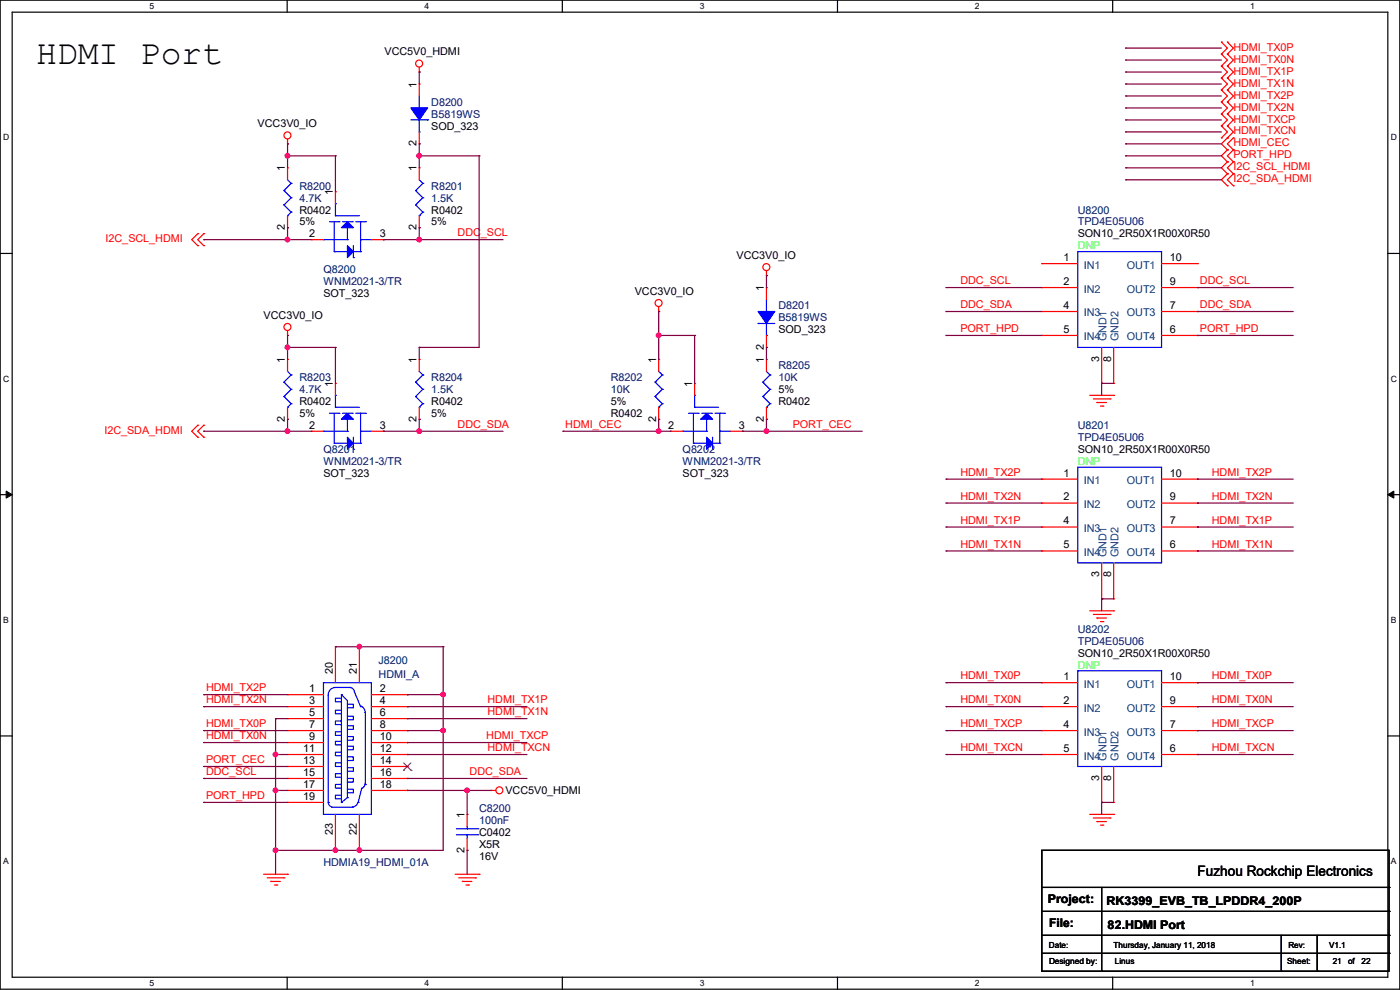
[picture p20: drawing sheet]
<svg xmlns="http://www.w3.org/2000/svg" width="297mm" height="210mm" viewBox="0 0 297 210" stroke-linecap="round" stroke-linejoin="round" font-family="sans-serif">
<defs><g id="words">
<text font-size="7.4" x="7.7" y="13.5">HDMI Port</text>
<text font-size="3" x="254" y="185.9">Fuzhou Rockchip Electronics</text>
<g font-size="2.5">
<text x="222.3" y="191.6">Project:</text>
<text x="234.7" y="191.9">RK3399_EVB_TB_LPDDR4_200P</text>
<text x="222.5" y="196.7">File:</text>
<text x="235" y="197">82.HDMI Port</text>
</g>
<g font-size="2.3">
<text x="81.6" y="11.8">VCC5V0_HDMI</text>
<text x="88.4" y="18.6" transform="rotate(-90 88.4 18.6)">1</text>
<text x="54.7" y="27">VCC3V0_IO</text>
<text x="91.5" y="27.5">SOD_323</text>
<text x="88.4" y="31" transform="rotate(-90 88.4 31)">2</text>
<text x="60.5" y="36.4" transform="rotate(-90 60.5 36.4)">1</text>
<text x="70.6" y="41.4" transform="rotate(-90 70.6 41.4)">1</text>
<text x="88.4" y="36.4" transform="rotate(-90 88.4 36.4)">1</text>
<text x="63.5" y="45.3">R0402</text>
<text x="63.5" y="47.8">5%</text>
<text x="91.5" y="45.3">R0402</text>
<text x="91.5" y="47.8">5%</text>
<text x="60.5" y="48.8" transform="rotate(-90 60.5 48.8)">2</text>
<text x="65.6" y="50.3">2</text>
<text x="80.6" y="50.3">3</text>
<text x="88.4" y="48.8" transform="rotate(-90 88.4 48.8)">2</text>
<text x="228.6" y="50.4">SON10_2R50X1R00X0R50</text>
<text x="156.3" y="54.9">VCC3V0_IO</text>
<text x="225.6" y="55.4">1</text>
<text x="248.2" y="55.4">10</text>
<text x="68.6" y="63.1">SOT_323</text>
<text x="134.7" y="62.6">VCC3V0_IO</text>
<text x="162.1" y="61.8" transform="rotate(-90 162.1 61.8)">1</text>
<text x="225.6" y="60.5">2</text>
<text x="225.6" y="65.5">4</text>
<text x="248.2" y="65.5">7</text>
<text x="248.2" y="60.5">9</text>
<text x="55.9" y="67.6">VCC3V0_IO</text>
<text x="165.1" y="70.7">SOD_323</text>
<text x="225.6" y="70.6">5</text>
<text x="248.2" y="70.6">6</text>
<text x="60.5" y="77" transform="rotate(-90 60.5 77)">1</text>
<text x="88.4" y="77" transform="rotate(-90 88.4 77)">1</text>
<text x="139.2" y="77" transform="rotate(-90 139.2 77)">1</text>
<text x="162.1" y="77" transform="rotate(-90 162.1 77)">1</text>
<text x="162.1" y="74.2" transform="rotate(-90 162.1 74.2)">2</text>
<text x="233.2" y="76.8" transform="rotate(-90 233.2 76.8)">3</text>
<text x="235.7" y="76.8" transform="rotate(-90 235.7 76.8)">8</text>
<text x="70.6" y="82.1" transform="rotate(-90 70.6 82.1)">1</text>
<text x="146.8" y="82.1" transform="rotate(-90 146.8 82.1)">1</text>
<text x="165.1" y="83.4">5%</text>
<text x="60.5" y="89.5" transform="rotate(-90 60.5 89.5)">2</text>
<text x="63.5" y="85.9">R0402</text>
<text x="63.5" y="88.5">5%</text>
<text x="88.4" y="89.5" transform="rotate(-90 88.4 89.5)">2</text>
<text x="91.5" y="85.9">R0402</text>
<text x="91.5" y="88.5">5%</text>
<text x="129.6" y="88.5">R0402</text>
<text x="129.6" y="85.9">5%</text>
<text x="139.2" y="89.5" transform="rotate(-90 139.2 89.5)">2</text>
<text x="162.1" y="89.5" transform="rotate(-90 162.1 89.5)">2</text>
<text x="165.1" y="85.9">R0402</text>
<text x="65.6" y="90.9">2</text>
<text x="80.6" y="90.9">3</text>
<text x="141.8" y="90.9">2</text>
<text x="156.8" y="90.9">3</text>
<text x="68.6" y="101.2">SOT_323</text>
<text x="144.8" y="101.2">SOT_323</text>
<text x="225.6" y="101.1">1</text>
<text x="228.6" y="96.1">SON10_2R50X1R00X0R50</text>
<text x="248.2" y="101.1">10</text>
<text x="225.6" y="106.2">2</text>
<text x="248.2" y="106.2">9</text>
<text x="225.6" y="111.3">4</text>
<text x="248.2" y="111.3">7</text>
<text x="225.6" y="116.3">5</text>
<text x="248.2" y="116.3">6</text>
<text x="233.2" y="122.5" transform="rotate(-90 233.2 122.5)">3</text>
<text x="235.7" y="122.5" transform="rotate(-90 235.7 122.5)">8</text>
<text x="70.6" y="143" transform="rotate(-90 70.6 143)">20</text>
<text x="75.7" y="143" transform="rotate(-90 75.7 143)">21</text>
<text x="228.6" y="139.3">SON10_2R50X1R00X0R50</text>
<text x="65.6" y="146.8">1</text>
<text x="65.6" y="149.4">3</text>
<text x="80.6" y="146.8">2</text>
<text x="80.6" y="149.4">4</text>
<text x="225.6" y="144.3">1</text>
<text x="225.6" y="149.4">2</text>
<text x="248.2" y="149.4">9</text>
<text x="248.2" y="144.3">10</text>
<text x="65.6" y="151.9">5</text>
<text x="65.6" y="154.4">7</text>
<text x="80.6" y="151.9">6</text>
<text x="80.6" y="154.4">8</text>
<text x="225.6" y="154.4">4</text>
<text x="248.2" y="154.4">7</text>
<text x="64.3" y="159.5">11</text>
<text x="65.6" y="157">9</text>
<text x="80.6" y="157">10</text>
<text x="80.6" y="159.5">12</text>
<text x="225.6" y="159.5">5</text>
<text x="248.2" y="159.5">6</text>
<text x="64.3" y="162.1">13</text>
<text x="64.3" y="164.6">15</text>
<text x="64.3" y="167.1">17</text>
<text x="80.6" y="162.1">14</text>
<text x="80.6" y="164.6">16</text>
<text x="80.6" y="167.1">18</text>
<text x="233.2" y="165.7" transform="rotate(-90 233.2 165.7)">3</text>
<text x="235.7" y="165.7" transform="rotate(-90 235.7 165.7)">8</text>
<text x="64.3" y="169.7">19</text>
<text x="98.6" y="173.5" transform="rotate(-90 98.6 173.5)">1</text>
<text x="107.2" y="168.5">VCC5V0_HDMI</text>
<text x="70.6" y="177.1" transform="rotate(-90 70.6 177.1)">23</text>
<text x="75.7" y="177.1" transform="rotate(-90 75.7 177.1)">22</text>
<text x="101.6" y="177.4">C0402</text>
<text x="101.6" y="179.9">X5R</text>
<text x="98.6" y="180.9" transform="rotate(-90 98.6 180.9)">2</text>
<text x="101.6" y="182.5">16V</text>
</g>
<g font-size="2.3" fill="#f00">
<text x="261.7" y="10.8">HDMI_TX0P</text>
<text x="261.7" y="13.3">HDMI_TX0N</text>
<text x="261.7" y="15.8">HDMI_TX1P</text>
<text x="261.7" y="18.4">HDMI_TX1N</text>
<text x="261.7" y="20.9">HDMI_TX2P</text>
<text x="261.7" y="23.5">HDMI_TX2N</text>
<text x="261.7" y="26">HDMI_TXCP</text>
<text x="261.7" y="28.5">HDMI_TXCN</text>
<text x="261.7" y="33.6">PORT_HPD</text>
<text x="261.7" y="31.1">HDMI_CEC</text>
<text x="261.7" y="36.2">I2C_SCL_HDMI</text>
<text x="261.7" y="38.7">I2C_SDA_HDMI</text>
<text x="22.4" y="51.4">I2C_SCL_HDMI</text>
<text x="97.1" y="50.1">DDC_SCL</text>
<text x="203.8" y="60.3">DDC_SCL</text>
<text x="203.8" y="65.4">DDC_SDA</text>
<text x="254.6" y="65.4">DDC_SDA</text>
<text x="254.6" y="60.3">DDC_SCL</text>
<text x="203.8" y="70.4">PORT_HPD</text>
<text x="254.6" y="70.4">PORT_HPD</text>
<text x="22.1" y="92">I2C_SDA_HDMI</text>
<text x="97.1" y="90.8">DDC_SDA</text>
<text x="119.9" y="90.8">HDMI_CEC</text>
<text x="168.2" y="90.8">PORT_CEC</text>
<text x="203.8" y="100.9">HDMI_TX2P</text>
<text x="257.1" y="100.9">HDMI_TX2P</text>
<text x="203.8" y="106">HDMI_TX2N</text>
<text x="257.1" y="106">HDMI_TX2N</text>
<text x="203.8" y="111.1">HDMI_TX1P</text>
<text x="257.1" y="111.1">HDMI_TX1P</text>
<text x="203.8" y="116.2">HDMI_TX1N</text>
<text x="257.1" y="116.2">HDMI_TX1N</text>
<text x="43.7" y="146.6">HDMI_TX2P</text>
<text x="43.7" y="149.2">HDMI_TX2N</text>
<text x="103.4" y="149.2">HDMI_TX1P</text>
<text x="203.8" y="144.1">HDMI_TX0P</text>
<text x="203.8" y="149.2">HDMI_TX0N</text>
<text x="257.1" y="149.2">HDMI_TX0N</text>
<text x="257.1" y="144.1">HDMI_TX0P</text>
<text x="43.7" y="154.3">HDMI_TX0P</text>
<text x="103.4" y="151.7">HDMI_TX1N</text>
<text x="203.8" y="154.3">HDMI_TXCP</text>
<text x="257.1" y="154.3">HDMI_TXCP</text>
<text x="43.7" y="156.8">HDMI_TX0N</text>
<text x="43.7" y="161.9">PORT_CEC</text>
<text x="103.2" y="156.8">HDMI_TXCP</text>
<text x="103.4" y="159.3">HDMI_TXCN</text>
<text x="203.8" y="159.3">HDMI_TXCN</text>
<text x="257.1" y="159.3">HDMI_TXCN</text>
<text x="43.7" y="164.4">DDC_SCL</text>
<text x="99.6" y="164.4">DDC_SDA</text>
<text x="43.7" y="169.5">PORT_HPD</text>
</g>
<g font-size="2.3" fill="#000080">
<text x="91.5" y="22.4">D8200</text>
<text x="91.5" y="25">B5819WS</text>
<text x="63.5" y="40.2">R8200</text>
<text x="91.5" y="40.2">R8201</text>
<text x="63.5" y="42.8">4.7K</text>
<text x="91.5" y="42.8">1.5K</text>
<text x="228.6" y="45.3">U8200</text>
<text x="228.6" y="47.8">TPD4E05U06</text>
<text x="68.6" y="58">Q8200</text>
<text x="68.6" y="60.5">WNM2021-3/TR</text>
<text x="165.1" y="65.6">D8201</text>
<text x="165.1" y="68.2">B5819WS</text>
<text x="63.5" y="80.9">R8203</text>
<text x="63.5" y="83.4">4.7K</text>
<text x="91.5" y="80.9">R8204</text>
<text x="91.5" y="83.4">1.5K</text>
<text x="129.6" y="80.9">R8202</text>
<text x="129.6" y="83.4">10K</text>
<text x="165.1" y="78.3">R8205</text>
<text x="165.1" y="80.9">10K</text>
<text x="228.6" y="91">U8201</text>
<text x="228.6" y="93.6">TPD4E05U06</text>
<text x="68.6" y="96.1">Q8201</text>
<text x="68.6" y="98.6">WNM2021-3/TR</text>
<text x="144.8" y="96.1">Q8202</text>
<text x="144.8" y="98.6">WNM2021-3/TR</text>
<text x="228.6" y="134.2">U8202</text>
<text x="228.6" y="136.7">TPD4E05U06</text>
<text x="80.3" y="140.8">J8200</text>
<text x="80.3" y="143.8">HDMI_A</text>
<text x="101.6" y="172.3">C8200</text>
<text x="101.6" y="174.8">100nF</text>
<text x="68.6" y="183.7">HDMIA19_HDMI_01A</text>
</g>
<g font-size="2.3" fill="#0f0">
<text x="228.6" y="52.9">DNP</text>
<text x="228.6" y="98.6">DNP</text>
<text x="228.6" y="141.8">DNP</text>
</g>
<g font-size="2.3" fill="#004080">
<text x="229.9" y="57">IN1</text>
<text x="239.1" y="57">OUT1</text>
<text x="229.9" y="62.1">IN2</text>
<text x="239.1" y="62.1">OUT2</text>
<text x="229.9" y="67.1">IN3</text>
<text x="239.1" y="67.1">OUT3</text>
<text x="229.9" y="72.2">IN4</text>
<text x="234.8" y="72.4" transform="rotate(-90 234.8 72.4)">GND1</text>
<text x="237.3" y="72.4" transform="rotate(-90 237.3 72.4)">GND2</text>
<text x="239.1" y="72.2">OUT4</text>
<text x="229.9" y="102.7">IN1</text>
<text x="229.9" y="107.8">IN2</text>
<text x="239.1" y="107.8">OUT2</text>
<text x="239.1" y="102.7">OUT1</text>
<text x="229.9" y="112.9">IN3</text>
<text x="239.1" y="112.9">OUT3</text>
<text x="229.9" y="117.9">IN4</text>
<text x="234.8" y="118.2" transform="rotate(-90 234.8 118.2)">GND1</text>
<text x="237.3" y="118.2" transform="rotate(-90 237.3 118.2)">GND2</text>
<text x="239.1" y="117.9">OUT4</text>
<text x="229.9" y="145.9">IN1</text>
<text x="239.1" y="145.9">OUT1</text>
<text x="229.9" y="151">IN2</text>
<text x="239.1" y="151">OUT2</text>
<text x="229.9" y="156">IN3</text>
<text x="229.9" y="161.1">IN4</text>
<text x="234.8" y="161.3" transform="rotate(-90 234.8 161.3)">GND1</text>
<text x="237.3" y="161.3" transform="rotate(-90 237.3 161.3)">GND2</text>
<text x="239.1" y="161.1">OUT4</text>
<text x="239.1" y="156">OUT3</text>
</g>
<g font-size="1.8">
<text x="31.7" y="1.9">5</text>
<text x="90.1" y="1.9">4</text>
<text x="148.5" y="1.9">3</text>
<text x="206.8" y="1.9">2</text>
<text x="265.2" y="1.9">1</text>
<text x=".7" y="29.8">D</text>
<text x="295.1" y="29.8">D</text>
<text x=".7" y="80.9">C</text>
<text x="295.1" y="80.9">C</text>
<text x=".7" y="132.1">B</text>
<text x="295.1" y="132.1">B</text>
<text x=".7" y="183.3">A</text>
<text x="295.1" y="183.3">A</text>
<text x="222.5" y="201">Date:</text>
<text x="236.3" y="201">Thursday, January 11, 2018</text>
<text x="273.3" y="201">Rev:</text>
<text x="282" y="201">V1.1</text>
<text x="31.7" y="209.2">5</text>
<text x="90.1" y="209.2">4</text>
<text x="148.5" y="209.2">3</text>
<text x="206.8" y="209.2">2</text>
<text x="222.5" y="204.6">Designed by:</text>
<text x="236.5" y="204.6">Linus</text>
<text x="265.2" y="209.2">1</text>
<text x="273.1" y="204.6">Sheet:</text>
<text x="282.7" y="204.6">21</text>
<text x="286" y="204.6">of</text>
<text x="288.8" y="204.6">22</text>
</g>
</g></defs>
<path d="M0 0h297v209.8h-297zM2.6 2.6h291.8v204.7h-291.8z" fill="none" stroke="#000" stroke-width=".25"/>
<g fill="#fff">
<path d="M31.7 .3h1v2h-1z"/>
<path d="M31.7 207.6h1v1.9h-1z"/>
</g>
<path d="M60.9 0v2.6M60.9 207.3v2.5" fill="none" stroke="#000" stroke-width=".25"/>
<g fill="#fff">
<path d="M90.1 .3h1v2h-1z"/>
<path d="M90.1 207.6h1v1.9h-1z"/>
</g>
<path d="M119.3 0v2.6M119.3 207.3v2.5" fill="none" stroke="#000" stroke-width=".25"/>
<g fill="#fff">
<path d="M148.5 .3h.9v2h-.9z"/>
<path d="M148.5 207.6h.9v1.9h-.9z"/>
</g>
<path d="M177.7 0v2.6M177.7 207.3v2.5" fill="none" stroke="#000" stroke-width=".25"/>
<g fill="#fff">
<path d="M206.8 .3h1v2h-1z"/>
<path d="M206.8 207.6h1v1.9h-1z"/>
</g>
<path d="M236.1 0v2.6M236.1 207.3v2.5" fill="none" stroke="#000" stroke-width=".25"/>
<g fill="#fff">
<path d="M265.2 .3h1v2h-1z"/>
<path d="M265.2 207.6h1v1.9h-1z"/>
<path d="M.7 28.2h1.2v1.9h-1.2z"/>
<path d="M295.1 28.2h1.2v1.9h-1.2z"/>
<path d="M.7 79.3h1.2v2h-1.2z"/>
<path d="M295.1 79.3h1.2v2h-1.2z"/>
</g>
<path d="M0 53.8h2.6M294.4 53.8h2.6" fill="none" stroke="#000" stroke-width=".25"/>
<g fill="#fff">
<path d="M.7 130.5h1.2v2h-1.2z"/>
<path d="M295.1 130.5h1.1v2h-1.1z"/>
</g>
<path d="M0 104.9h2.6M294.4 104.9h2.6" fill="none" stroke="#000" stroke-width=".25"/>
<path d="M1.3 104.2l1.3 .7-1.3 .8zM294.4 104.9l1.3-.7v1.5z" fill="#000" stroke="#000" stroke-width=".21"/>
<g fill="#fff">
<path d="M.7 181.7h1.2v2h-1.2z"/>
<path d="M295.1 181.7h1.1v2h-1.1z"/>
</g>
<g fill="none" stroke="#000" stroke-width=".25">
<path d="M0 156.1h2.6M294.4 156.1h2.6M221 180.4h73.7v25.6h-73.7zM221 188.3h73.7M221 193.3h73.7M221 198.4h73.7M233.7 188.3v17.7M271.8 198.4v7.6M279.4 198.4v7.6M294.7 188.3h.1M294.7 193.3h.1M294.7 198.4h.1"/>
<path d="M221 202.2h73.7M233.7 206h.1M271.8 206h.1M279.4 206h.1M294.7 202.2h.1"/>
</g>
<g fill="none" stroke="#f00" stroke-width=".25">
<path d="M88.9 15.3h.1M88.9 17.8h.1M88.9 14.3v1M88.9 17.8v2.6M259.1 14h.1M259.1 11.5h.1M259.1 8.9h.1M259.1 16.6h.1M259.1 19.1h.1M259.1 11.5l1.3 1.2-1.3 1.3M259.1 8.9l1.3 1.3-1.3 1.3M259.1 14l1.3 1.3-1.3 1.3"/>
<path d="M259.1 16.6l1.3 1.2-1.3 1.3M259.1 19.1l1.3 1.3-1.3 1.2M260.4 14h.1M260.4 11.5h.1M260.4 8.9h.1M260.4 16.6h.1M260.4 19.1h.1M260.4 11.5l1.3 1.2-1.3 1.3M260.4 8.9l1.3 1.3-1.3 1.3M260.4 14l1.3 1.3-1.3 1.3M260.4 16.6l1.3 1.2-1.3 1.3M260.4 19.1l1.3 1.3-1.3 1.2"/>
<path d="M61 30.5h.1M61 35.6h.1M61 29.5v1M61 35.6v2.5M88.9 35.6h.1M88.9 30.5h.1M88.9 28v2.5M88.9 35.6v2.5M259.1 21.6h.1M259.1 24.2h.1M259.1 26.7h.1M259.1 29.3h.1"/>
<path d="M259.1 21.6l1.3 1.3-1.3 1.3M259.1 24.2l1.3 1.2-1.3 1.3M259.1 26.7l1.3 1.3-1.3 1.3M260.4 21.6h.1M260.4 24.2h.1M260.4 26.7h.1M260.4 29.3h.1M260.4 31.8h.1M260.4 34.3h.1M260.4 36.9h.1M260.4 39.4h.1M260.4 21.6l1.3 1.3-1.3 1.3"/>
<path d="M260.4 24.2l1.3 1.2-1.3 1.3M260.4 26.7l1.3 1.3-2.6 2.5 1.3 1.3M260.4 31.8l-1.3 1.3 1.3 1.2M260.4 34.3l-1.3 1.3 1.3 1.3M260.4 36.9l-1.3 1.2 1.3 1.3M261.7 34.3h.1M261.7 31.8h.1M261.7 36.9h.1M261.7 39.4h.1M261.7 29.3h.1M261.7 31.8l-1.3 1.3 1.3 1.2M261.7 34.3l-1.3 1.3 1.3 1.3"/>
<path d="M261.7 36.9l-1.3 1.2 1.3 1.3M261.7 29.3l-1.3 1.2 1.3 1.3M42 49.6h.1M42 52.1h.1M42 49.6l-1.3 1.2 1.3 1.3M43.2 49.6h.1M43.2 52.1h.1M43.2 49.6l-1.2 1.2 1.2 1.3M61 48.3h.1M61 45.8v2.5M66.1 50.8h.1M66.1 50.8h2.5"/>
<path d="M71.2 40.7h.1M71.2 40.7v2.5M78.8 50.8h2.5M81.3 50.8h.1M88.9 48.3h.1M88.9 45.8v2.5M162.6 58.5h.1M162.6 57.4v1.1M221 55.9h.1M221 55.9h7.6M246.4 55.9h7.6M254 55.9h.1"/>
<path d="M61 71.2h.1M61 76.2h.1M61 70.1v1.1M61 76.2v2.6M88.9 76.2h.1M88.9 76.2v2.6M139.7 66.1h.1M139.7 76.2h.1M139.7 65.1v1M139.7 76.2v2.6M162.6 61h.1M162.6 73.7h.1"/>
<path d="M162.6 76.2h.1M162.6 61v2.5M162.6 71.2v2.5M162.6 76.2v2.6M221 61h.1M221 66.1h.1M221 71.2h.1M221 61h7.6M221 66.1h7.6M221 71.2h7.6M233.7 73.7v7.6M236.3 73.7v7.6"/>
<path d="M246.4 61h7.6M246.4 66.1h7.6M246.4 71.2h7.6M254 71.2h.1M254 66.1h.1M254 61h.1M42 90.2h.1M42 92.8h.1M42 90.2l-1.3 1.3 1.3 1.3M43.2 90.2h.1M43.2 92.8h.1M43.2 90.2l-1.2 1.3 1.2 1.3"/>
<path d="M61 88.9h.1M61 86.4v2.5M66.1 91.5h.1M66.1 91.5h2.5M71.2 81.3h.1M71.2 81.3v2.6M78.8 91.5h2.5M81.3 91.5h.1M88.9 88.9h.1M88.9 86.4v2.5M139.7 88.9h.1M139.7 86.4v2.5"/>
<path d="M142.3 91.5h.1M142.3 91.5h2.5M147.4 81.3h.1M147.4 81.3v2.6M155 91.5h2.5M157.5 91.5h.1M162.6 88.9h.1M162.6 86.4v2.5M231.2 83.9h5.1M231.9 84.6h3.6M232.7 85.4h.1M232.7 85.4h2"/>
<path d="M233.5 86.1h.5M233.7 81.3h.1M234 86.1h.1M235.5 84.6h.1M236.3 83.9h.1M236.3 81.3h.1M221 101.6h.1M221 106.7h.1M221 111.8h.1M221 116.9h.1M221 101.6h7.6M221 106.7h7.6"/>
<path d="M221 111.8h7.6M221 116.9h7.6M233.7 119.4v7.6M236.3 119.4v7.6M246.4 101.6h7.6M246.4 106.7h7.6M246.4 111.8h7.6M246.4 116.9h7.6M254 116.9h.1M254 111.8h.1M254 106.7h.1M254 101.6h.1"/>
<path d="M71.2 137.2h.1M71.2 137.2v7.6M76.2 137.2h.1M76.2 137.2v7.6M231.2 129.6h5.1M231.9 130.3h3.6M232.7 131.1h.1M232.7 131.1h2M233.5 131.9h.5M233.7 127h.1M234 131.9h.1M235.5 130.3h.1"/>
<path d="M236.3 129.6h.1M236.3 127h.1M61 147.4h.1M61 149.9h.1M61 152.4h.1M61 155h.1M61 157.5h.1M61 149.9h7.6M61 155h7.6M61 147.4h7.6M61 152.4h7.6M61 157.5h7.6"/>
<path d="M78.8 149.9h7.6M78.8 155h7.6M78.8 147.4h7.6M78.8 152.4h7.6M78.8 157.5h7.6M86.4 147.4h.1M86.4 149.9h.1M86.4 152.4h.1M86.4 155h.1M86.4 157.5h.1M221 144.8h.1M221 149.9h.1"/>
<path d="M221 155h.1M221 144.8h7.6M221 149.9h7.6M221 155h7.6M246.4 144.8h7.6M246.4 149.9h7.6M246.4 155h7.6M254 155h.1M254 149.9h.1M254 144.8h.1M61 160.1h.1M61 162.6h.1"/>
<path d="M61 165.1h.1M61 167.7h.1M61 170.2h.1M61 167.7h7.6M61 160.1h7.6M61 162.6h7.6M61 165.1h7.6M61 170.2h7.6M71.2 172.8v7.6M76.2 172.8v7.6M78.8 167.7h7.6M78.8 160.1h7.6"/>
<path d="M78.8 162.6h7.6M78.8 165.1h7.6M86.4 160.1h.1M86.4 162.6h.1M86.4 165.1h.1M86.4 167.7h.1M99.1 172.8h.1M99.1 172.8v2.5M99.1 177.8v2.6M104.2 167.7h.1M104.2 167.7h1M221 160.1h.1"/>
<path d="M221 160.1h7.6M231.2 172.8h5.1M231.9 173.5h3.6M232.7 174.3h.1M232.7 174.3h2M233.5 175h.5M233.7 170.2h.1M233.7 162.6v7.6M234 175h.1M235.5 173.5h.1M236.3 172.8h.1M236.3 170.2h.1"/>
<path d="M236.3 162.6v7.6M246.4 160.1h7.6M254 160.1h.1M55.9 185.5h5.1M56.7 186.2h3.5M57.4 187h.1M57.4 187h2.1M58.2 187.7h.5M58.7 187.7h.1M60.2 186.2h.1M61 185.5h.1M71.2 180.4h.1"/>
<path d="M76.2 180.4h.1M96.6 185.5h5M97.3 186.2h3.6M98.1 187h.1M98.1 187h2M98.8 187.7h.6M99.1 180.4h.1M99.4 187.7h.1M100.9 186.2h.1M101.6 185.5h.1"/>
<circle cx="88.9" cy="13.5" r=".74"/>
<circle cx="61" cy="28.7" r=".74"/>
<circle cx="162.6" cy="56.7" r=".74"/>
<circle cx="61" cy="69.4" r=".74"/>
<circle cx="139.7" cy="64.3" r=".74"/>
<circle cx="105.9" cy="167.7" r=".74"/>
</g>
<g fill="none" stroke="#00f" stroke-width=".25">
<path d="M61 38.1l.8 .8M61.8 38.9h.1M61.8 38.9l-1.6 1.5M87.2 25.4h3.5M88.9 22.9h.1M88.9 28h.1M88.9 38.1l.8 .8M88.9 20.4v2.5M88.9 25.4v2.6M89.7 38.9h.1M89.7 38.9l-1.5 1.5M90.7 25.4h.1"/>
<path d="M60.2 40.4h.1M60.2 43.5h.1M60.2 40.4l1.6 1.6M60.2 43.5l1.6 1.5M61 45.8h.1M61.8 42h.1M61.8 45h.1M61.8 42l-1.6 1.5M61.8 45l-.8 .8M68.6 50.8h.1M68.6 50.8h5.1M69.9 47h2"/>
<path d="M70.9 53.4h.1M70.9 47v6.4M70.9 53.4h2.8M71.2 45.8h.1M71.2 43.2h.1M71.2 43.2v2.6M71.2 45.8h5M71.9 47h.1M72.7 47h2M73.7 53.4h.1M73.7 50.8h.1M73.7 48.3v2.5"/>
<path d="M74.7 47h.1M75 54.7h.1M75 52.1v2.6M75 53.4h1.5M75.5 47h2M76.5 53.4h.1M76.5 47h.1M76.5 50.8h.1M76.5 47v6.4M76.5 50.8h2.3M77.5 47h.1M88.2 40.4h.1"/>
<path d="M88.2 43.5h.1M88.2 40.4l1.5 1.6M88.2 43.5l1.5 1.5M88.9 45.8h.1M89.7 42h.1M89.7 45h.1M89.7 42l-1.5 1.5M89.7 45l-.8 .8M228.6 53.4h17.8v20.3h-17.8zM61 78.8l.8 .7M61.8 79.5h.1M61.8 79.5l-1.6 1.6"/>
<path d="M88.9 78.8l.8 .7M89.7 79.5h.1M89.7 79.5l-1.5 1.6M139.7 78.8l.8 .7M140.5 79.5h.1M140.5 79.5l-1.5 1.6M160.8 68.6h.1M160.8 68.6h3.6M162.6 66.1h.1M162.6 71.2h.1M162.6 63.5v2.6M162.6 68.6v2.6"/>
<path d="M162.6 78.8l.8 .7M163.4 79.5h.1M163.4 79.5l-1.6 1.6M60.2 81.1h.1M60.2 84.1h.1M60.2 81.1l1.6 1.5M60.2 84.1l1.6 1.5M61 86.4h.1M61.8 82.6h.1M61.8 85.6h.1M61.8 82.6l-1.6 1.5M61.8 85.6l-.8 .8"/>
<path d="M68.6 91.5h.1M68.6 91.5h5.1M69.9 87.7h2M70.9 94h.1M70.9 87.7v6.3M70.9 94h2.8M71.2 86.4h.1M71.2 83.9h.1M71.2 86.4h5M71.2 83.9v2.5M71.9 87.7h.1M72.7 87.7h2"/>
<path d="M73.7 94h.1M73.7 91.5h.1M73.7 88.9v2.6M74.7 87.7h.1M75 95.3h.1M75 92.8v2.5M75 94h1.5M75.5 87.7h2M76.5 94h.1M76.5 87.7h.1M76.5 91.5h.1M76.5 87.7v6.3"/>
<path d="M76.5 91.5h2.3M77.5 87.7h.1M88.2 81.1h.1M88.2 84.1h.1M88.2 81.1l1.5 1.5M88.2 84.1l1.5 1.5M88.9 86.4h.1M89.7 82.6h.1M89.7 85.6h.1M89.7 82.6l-1.5 1.5M89.7 85.6l-.8 .8M139 81.1h.1"/>
<path d="M139 84.1h.1M139 81.1l1.5 1.5M139 84.1l1.5 1.5M139.7 86.4h.1M140.5 82.6h.1M140.5 85.6h.1M140.5 82.6l-1.5 1.5M140.5 85.6l-.8 .8M144.8 91.5h.1M144.8 91.5h5.1M146.1 87.7h2M147.1 94h.1"/>
<path d="M147.1 94h2.8M147.1 87.7v6.3M147.4 86.4h.1M147.4 83.9h.1M147.4 86.4h5M147.4 83.9v2.5M148.1 87.7h.1M148.9 87.7h2M149.9 94h.1M149.9 91.5h.1M149.9 88.9v2.6M150.9 87.7h.1"/>
<path d="M151.2 95.3h.1M151.2 94h1.5M151.2 92.8v2.5M151.7 87.7h2M152.7 94h.1M152.7 87.7h.1M152.7 91.5h.1M152.7 91.5h2.3M152.7 87.7v6.3M153.7 87.7h.1M161.8 81.1h.1M161.8 84.1h.1"/>
<path d="M161.8 81.1l1.6 1.5M161.8 84.1l1.6 1.5M162.6 86.4h.1M163.4 82.6h.1M163.4 85.6h.1M163.4 82.6l-1.6 1.5M163.4 85.6l-.8 .8M228.6 99.1h17.8v20.3h-17.8zM68.6 144.8h10.2v28h-10.2zM69.6 147.4v22.8M70.9 145.8h3.3M71.2 145.8a1.5 1.5 0 0 0-1.5 1.8"/>
<path d="M72.4 147.4h.1M72.4 148.1h-1.2v.8h1.2M72.4 150.7h-1.2v.7h1.2M72.4 153h-1.2v.7h1.2M72.4 155.2h-1.2v.8h1.2M72.4 157.3h-1.2v.7h1.2M72.4 159.6h-1.2v.7h1.2M72.4 147.4l1.3 1.2v20.6M72.4 147.4v22.8M73.7 149.4h1.3v.8h-1.3M73.7 151.9h1.3v.8h-1.3M73.7 154h1.3v.7h-1.3"/>
<path d="M73.7 156.3h1.3v.7h-1.3M73.7 158.3h1.3v.7h-1.3M74.2 145.8a1 1 0 0 1 1 1.1l1.3 3M74.2 145.8h.1M76.5 149.7a1.5 1.5 0 0 1 1 1.5v15.2M76.5 149.9h.1M228.6 142.3h17.8v20.3h-17.8zM69.6 170.2a1 1 0 0 0 .8 1M69.6 170.2h.1M70.4 171.2h4.3M72.4 170.2h.1M72.4 161.8h-1.2v.8h1.2"/>
<path d="M72.4 164.1h-1.2v.8h1.2M72.4 166.4h-1.2v.8h1.2M72.4 168.7h-1.2v.8h1.2M73.7 169.2h.1M73.7 160.6h1.3v.7h-1.3M73.7 162.9h1.3v.7h-1.3M73.7 165.1h1.3v.8h-1.3M73.7 167.4h1.3v.8h-1.3M73.7 169.2l-1.3 1M74.7 171.2h.1M75.9 170.2a1.25 1.25 0 0 1-1.2 1M76 170.2h.1"/>
<path d="M76.8 167.2l-.8 3M77.5 166.2a1.25 1.25 0 0 1-.8 1.1M77.5 166.4h.1M96.8 177.1h4.6M96.8 175.8h4.6M99.1 175.8h.1M99.1 177.1h.1M99.1 175.3v.5M99.1 177.1v.7M101.4 177.1h.1M101.4 175.8h.1"/>
</g>
<g fill="#00f" stroke="#00f" stroke-width=".25">
<path d="M73.7 87.7l1.3 1.2h-2.6z"/>
<path d="M73.7 92.8l1.3 1.2-1.3 1.3z"/>
<path d="M149.9 87.7l1.3 1.2h-2.6z"/>
<path d="M149.9 92.8l1.3 1.2-1.3 1.3z"/>
<path d="M73.7 47l1.3 1.3h-2.6z"/>
<path d="M73.7 52.1l1.3 1.3-1.3 1.3z"/>
<path d="M160.8 66.1h3.6l-1.8 2.5z" fill-rule="evenodd"/>
<path d="M87.2 22.9h3.5l-1.8 2.5z" fill-rule="evenodd"/>
</g>
<path d="M85.6 163.4h.1M85.6 161.8l1.6 1.6M87.2 161.8l-1.6 1.6M87.2 163.4h.1" fill="none" stroke="#804000" stroke-width=".21"/>
<g fill="none" stroke="#800040" stroke-width=".25">
<path d="M88.9 15.3h.1M88.9 15.3v2.5M238.8 10.2h.1M238.8 12.7h.1M238.8 15.3h.1M238.8 17.8h.1M238.8 10.2h20.3M238.8 12.7h20.3M238.8 15.3h20.3M238.8 17.8h20.3M61 33.1h.1M61 30.5h.1"/>
<path d="M61 30.5v5.1M61 33.1h10.2M71.2 33.1h.1M71.2 33.1v7.6M88.9 30.5h.1M88.9 33.1h.1M88.9 30.5v5.1M88.9 33.1h12.7M101.6 33.1h.1M101.6 33.1v40.6h-12.7M238.8 20.4h.1M238.8 22.9h.1"/>
<path d="M238.8 25.4h.1M238.8 28h.1M238.8 33.1h.1M238.8 35.6h.1M238.8 38.1h.1M238.8 30.5h.1M238.8 33.1h20.3M238.8 20.4h20.3M238.8 22.9h20.3M238.8 25.4h20.3M238.8 28h20.3M238.8 35.6h20.3"/>
<path d="M238.8 38.1h20.3M238.8 30.5h20.3M43.2 50.8h.1M43.2 50.8h22.9M61 50.8h.1M61 48.3h.1M61 48.3v2.5M81.3 50.8h.1M81.3 50.8h25.4M88.9 50.8h.1M88.9 48.3h.1M88.9 48.3v2.5"/>
<path d="M162.6 58.5h.1M162.6 58.5v2.5M61 73.7h.1M61 71.2h.1M61 71.2v5M61 73.7h10.2M71.2 73.7h.1M71.2 73.7v7.6M88.9 73.7h.1M88.9 73.7v2.5M139.7 66.1h.1M139.7 71.2h.1"/>
<path d="M139.7 71.2h7.7M139.7 66.1v10.1M147.4 71.2h.1M147.4 71.2v10.1M162.6 73.7h.1M162.6 73.7v2.5M200.7 61h.1M200.7 66.1h.1M200.7 71.2h.1M200.7 66.1h20.3M200.7 61h20.3M200.7 71.2h20.3"/>
<path d="M254 66.1h.1M254 61h.1M254 71.2h.1M254 66.1h20.4M254 61h20.4M254 71.2h20.4M43.2 91.5h.1M43.2 91.5h22.9M61 88.9h.1M61 91.5h.1M61 88.9v2.6M81.3 91.5h.1"/>
<path d="M81.3 91.5h25.4M88.9 88.9h.1M88.9 91.5h.1M88.9 88.9v2.6M119.4 91.5h.1M119.4 91.5h22.9M139.7 88.9h.1M139.7 91.5h.1M139.7 88.9v2.6M157.5 91.5h.1M157.5 91.5h25.4M162.6 91.5h.1"/>
<path d="M162.6 88.9h.1M162.6 88.9v2.6M233.7 81.3h.1M233.7 81.3v2.6M233.7 81.3h2.6M200.7 106.7h.1M200.7 111.8h.1M200.7 116.9h.1M200.7 101.6h.1M200.7 106.7h20.3M200.7 111.8h20.3M200.7 116.9h20.3"/>
<path d="M200.7 101.6h20.3M254 101.6h.1M254 111.8h.1M254 106.7h.1M254 116.9h.1M254 106.7h20.4M254 111.8h20.4M254 116.9h20.4M254 101.6h20.4M71.2 137.2h.1M71.2 137.2h22.8M76.2 137.2h.1"/>
<path d="M94 137.2h.1M94 137.2v43.2h-35.5M233.7 127h.1M233.7 127h2.6M233.7 127v2.6M43.2 157.5h.1M43.2 147.4h.1M43.2 149.9h.1M43.2 155h.1M43.2 149.9h17.8M43.2 155h17.8M43.2 157.5h17.8"/>
<path d="M43.2 147.4h17.8M58.5 152.4h.1M58.5 152.4v33.1M58.5 152.4h2.5M86.4 157.5h.1M86.4 149.9h.1M86.4 152.4h.1M86.4 147.4h.1M86.4 155h.1M86.4 149.9h25.4M86.4 155h7.6M86.4 157.5h25.4"/>
<path d="M86.4 147.4h7.6M86.4 152.4h25.4M94 147.4h.1M94 155h.1M200.7 144.8h.1M200.7 149.9h.1M200.7 155h.1M200.7 149.9h20.3M200.7 155h20.3M200.7 144.8h20.3M254 149.9h.1M254 155h.1"/>
<path d="M254 144.8h.1M254 149.9h20.4M254 155h20.4M254 144.8h20.4M43.2 165.1h.1M43.2 170.2h.1M43.2 162.6h.1M43.2 170.2h17.8M43.2 165.1h17.8M43.2 162.6h17.8M58.5 167.7h.1M58.5 160.1h.1"/>
<path d="M58.5 160.1h2.5M58.5 167.7h2.5M86.4 160.1h.1M86.4 165.1h.1M86.4 167.7h.1M86.4 160.1h25.4M86.4 165.1h25.4M86.4 167.7h17.8M99.1 167.7h.1M99.1 167.7v5.1M200.7 160.1h.1M200.7 160.1h20.3"/>
<path d="M233.7 170.2h.1M233.7 170.2h2.6M233.7 170.2v2.6M254 160.1h.1M254 160.1h20.4M58.5 180.4h.1M71.2 180.4h.1M76.2 180.4h.1M99.1 180.4h.1M99.1 180.4v5.1"/>
</g>
<g fill="#f0f" stroke="#f0f" stroke-width=".25">
<circle cx="71.1" cy="180.4" r=".49"/>
<circle cx="58.4" cy="180.4" r=".49"/>
<circle cx="94" cy="155" r=".49"/>
<circle cx="94" cy="147.3" r=".49"/>
<circle cx="76.2" cy="137.2" r=".49"/>
<circle cx="58.4" cy="160" r=".49"/>
<circle cx="76.2" cy="180.4" r=".49"/>
<circle cx="58.4" cy="167.7" r=".49"/>
<circle cx="99.1" cy="167.7" r=".49"/>
<circle cx="61" cy="33" r=".49"/>
<circle cx="88.9" cy="50.8" r=".49"/>
<circle cx="61" cy="50.8" r=".49"/>
<circle cx="88.9" cy="91.5" r=".49"/>
<circle cx="61" cy="91.5" r=".49"/>
<circle cx="61" cy="73.7" r=".49"/>
<circle cx="88.9" cy="33" r=".49"/>
<circle cx="139.7" cy="71.1" r=".49"/>
<circle cx="139.7" cy="91.5" r=".49"/>
<circle cx="162.6" cy="91.5" r=".49"/>
</g>
<use href="#words"/>
</svg>
